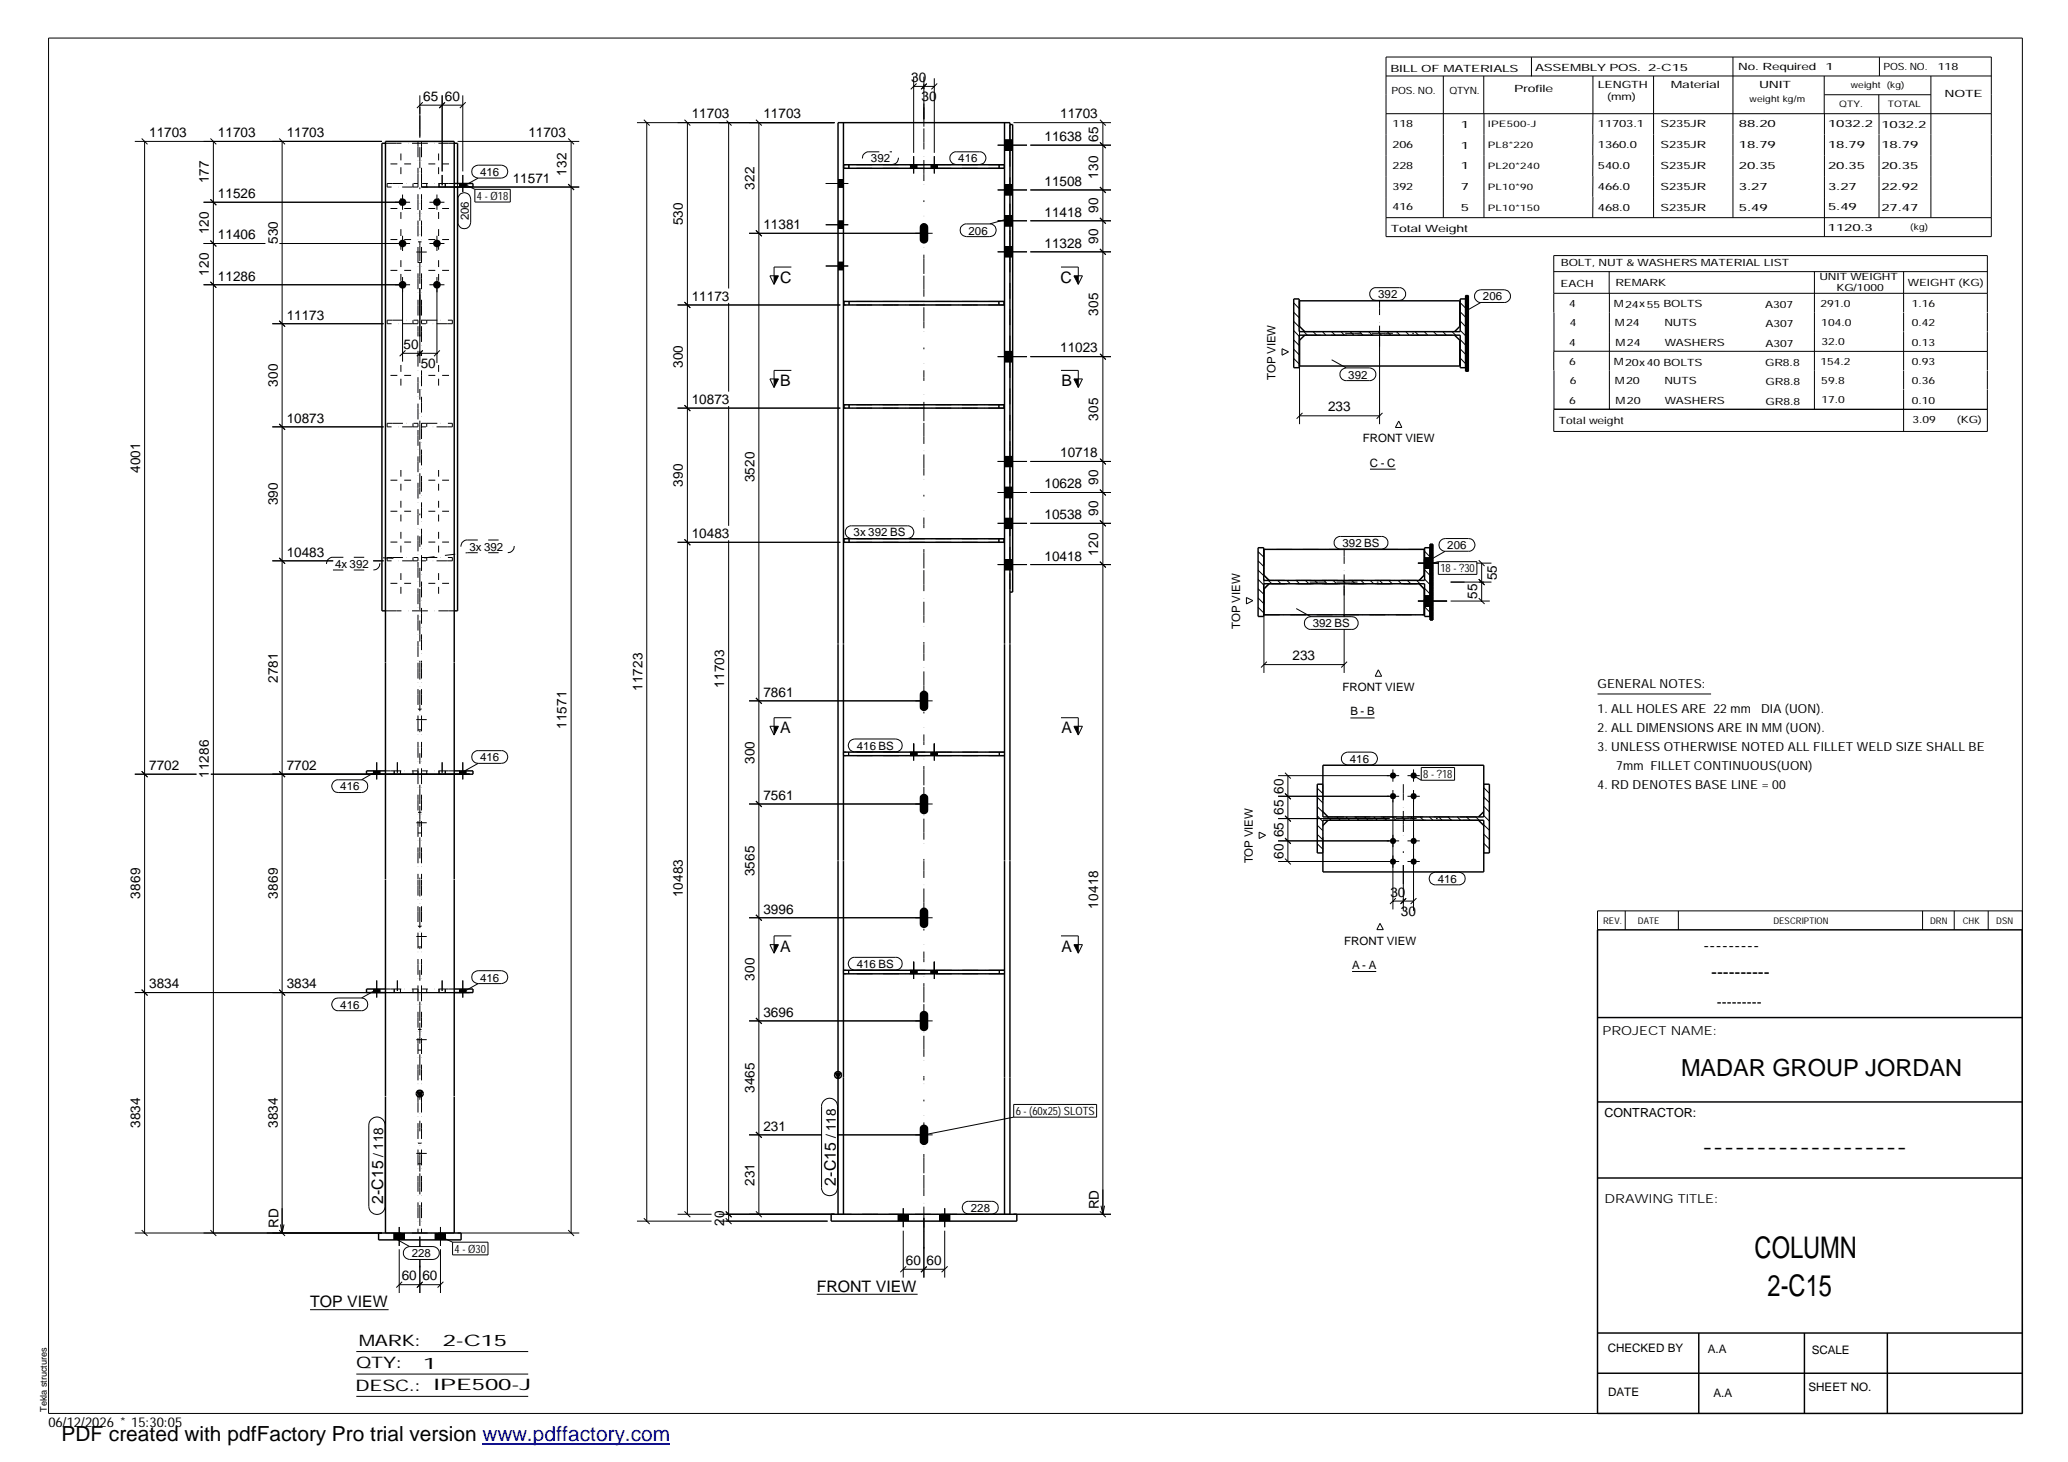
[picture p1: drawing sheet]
<svg xmlns="http://www.w3.org/2000/svg" width="420mm" height="297mm" viewBox="0 0 420 297" stroke-linecap="round" stroke-linejoin="round" font-family="sans-serif">
<defs><g id="words">
<g font-size="6.1">
<text x="356.5" y="255.5">COLUMN</text>
<text x="359.1" y="263.3">2-C15</text>
</g>
<text font-size="4.8" x="341.5" y="218.6">MADAR GROUP JORDAN</text>
<text font-size="4.2" x="12.5" y="292.7">PDF created with pdfFactory Pro trial version www.pdffactory.com</text>
<g font-size="3.6">
<text x="346.1" y="193.2">---------</text>
<text x="347.7" y="198.6">----------</text>
<text x="345.8" y="234.2">-------------------</text>
</g>
<g font-size="3.2">
<text x="158.5" y="57.4">C</text>
<text x="215.5" y="57.4">C</text>
<text x="158.5" y="78.4">B</text>
<text x="215.6" y="78.4">B</text>
<text x="158.5" y="149">A</text>
<text x="215.6" y="149">A</text>
<text x="158.5" y="193.3">A</text>
<text x="215.6" y="193.3">A</text>
<text x="77.9" y="244.7" transform="rotate(-90 77.9 244.7)">2-C15</text>
<text x="169.8" y="240.9" transform="rotate(-90 169.8 240.9)">2-C15</text>
<text x="165.9" y="262.5">FRONT VIEW</text>
<text x="63" y="265.5">TOP VIEW</text>
<text x="72.9" y="273.5">MARK:</text>
<text x="90" y="273.5">2-C15</text>
<text x="72.4" y="278">QTY:</text>
<text x="86" y="278.1">1</text>
<text x="72.2" y="282.6">DESC.:</text>
<text x="88.1" y="282.4">IPE500-J</text>
</g>
<text font-size="3" x="348.8" y="204.5">---------</text>
<g font-size="2.8">
<text x="185.1" y="16.6">30</text>
<text x="86" y="20.4">65</text>
<text x="90.4" y="20.4">60</text>
<text x="187.2" y="20.6">30</text>
<text x="30.3" y="27.9">11703</text>
<text x="44.3" y="27.9">11703</text>
<text x="58.3" y="27.9">11703</text>
<text x="107.4" y="27.9">11703</text>
<text x="140.5" y="24.1">11703</text>
<text x="155.1" y="24.1">11703</text>
<text x="212.2" y="28.6">11638</text>
<text x="215.4" y="24.1">11703</text>
<text x="223.1" y="28.8" transform="rotate(-90 223.1 28.8)">65</text>
<text x="115.1" y="35.7" transform="rotate(-90 115.1 35.7)">132</text>
<text x="42.5" y="37.2" transform="rotate(-90 42.5 37.2)">177</text>
<text x="44.3" y="40.2">11526</text>
<text x="104.2" y="37.2">11571</text>
<text x="153.3" y="38.5" transform="rotate(-90 153.3 38.5)">322</text>
<text x="212.2" y="37.7">11508</text>
<text x="223.1" y="36.4" transform="rotate(-90 223.1 36.4)">130</text>
<text x="42.5" y="47.6" transform="rotate(-90 42.5 47.6)">120</text>
<text x="138.7" y="45.8" transform="rotate(-90 138.7 45.8)">530</text>
<text x="155.1" y="46.6">11381</text>
<text x="212.2" y="44">11418</text>
<text x="223.1" y="43.3" transform="rotate(-90 223.1 43.3)">90</text>
<text x="44.3" y="48.6">11406</text>
<text x="56.4" y="49.6" transform="rotate(-90 56.4 49.6)">530</text>
<text x="212.2" y="50.3">11328</text>
<text x="223.1" y="49.6" transform="rotate(-90 223.1 49.6)">90</text>
<text x="42.5" y="56" transform="rotate(-90 42.5 56)">120</text>
<text x="44.3" y="57">11286</text>
<text x="58.3" y="64.9">11173</text>
<text x="140.5" y="61.1">11173</text>
<text x="223.1" y="64.1" transform="rotate(-90 223.1 64.1)">305</text>
<text x="82" y="70.9">50</text>
<text x="215.4" y="71.6">11023</text>
<text x="85.5" y="74.8">50</text>
<text x="138.7" y="74.8" transform="rotate(-90 138.7 74.8)">300</text>
<text x="56.4" y="78.6" transform="rotate(-90 56.4 78.6)">300</text>
<text x="140.5" y="82.1">10873</text>
<text x="269.8" y="83.6">233</text>
<text x="58.3" y="85.9">10873</text>
<text x="223.1" y="85.5" transform="rotate(-90 223.1 85.5)">305</text>
<text x="215.4" y="92.9">10718</text>
<text x="28.5" y="96.1" transform="rotate(-90 28.5 96.1)">4001</text>
<text x="138.7" y="98.9" transform="rotate(-90 138.7 98.9)">390</text>
<text x="153.3" y="98" transform="rotate(-90 153.3 98)">3520</text>
<text x="212.2" y="99.2">10628</text>
<text x="223.1" y="98.5" transform="rotate(-90 223.1 98.5)">90</text>
<text x="56.4" y="102.7" transform="rotate(-90 56.4 102.7)">390</text>
<text x="212.2" y="105.5">10538</text>
<text x="223.1" y="104.8" transform="rotate(-90 223.1 104.8)">90</text>
<text x="58.3" y="113.1">10483</text>
<text x="140.5" y="109.3">10483</text>
<text x="212.2" y="113.9">10418</text>
<text x="223.1" y="112.9" transform="rotate(-90 223.1 112.9)">120</text>
<text x="304.1" y="117.9" transform="rotate(-90 304.1 117.9)">55</text>
<text x="300.1" y="121.7" transform="rotate(-90 300.1 121.7)">55</text>
<text x="262.6" y="134.1">233</text>
<text x="56.4" y="138.8" transform="rotate(-90 56.4 138.8)">2781</text>
<text x="130.5" y="140.4" transform="rotate(-90 130.5 140.4)">11723</text>
<text x="147.1" y="139.7" transform="rotate(-90 147.1 139.7)">11703</text>
<text x="155.1" y="141.5">7861</text>
<text x="115.1" y="148.2" transform="rotate(-90 115.1 148.2)">11571</text>
<text x="153.3" y="155.2" transform="rotate(-90 153.3 155.2)">300</text>
<text x="30.3" y="156.5">7702</text>
<text x="42.5" y="158.1" transform="rotate(-90 42.5 158.1)">11286</text>
<text x="58.3" y="156.5">7702</text>
<text x="260.8" y="161.2" transform="rotate(-90 260.8 161.2)">60</text>
<text x="155.1" y="162.5">7561</text>
<text x="260.8" y="165.6" transform="rotate(-90 260.8 165.6)">65</text>
<text x="260.8" y="170.1" transform="rotate(-90 260.8 170.1)">65</text>
<text x="153.3" y="178" transform="rotate(-90 153.3 178)">3565</text>
<text x="260.8" y="174.5" transform="rotate(-90 260.8 174.5)">60</text>
<text x="28.5" y="182.6" transform="rotate(-90 28.5 182.6)">3869</text>
<text x="56.4" y="182.6" transform="rotate(-90 56.4 182.6)">3869</text>
<text x="138.7" y="182.3" transform="rotate(-90 138.7 182.3)">10483</text>
<text x="155.1" y="185.7">3996</text>
<text x="223.1" y="184.6" transform="rotate(-90 223.1 184.6)">10418</text>
<text x="282.5" y="182.1">30</text>
<text x="284.6" y="186.1">30</text>
<text x="30.3" y="200.8">3834</text>
<text x="58.3" y="200.8">3834</text>
<text x="153.3" y="199.3" transform="rotate(-90 153.3 199.3)">300</text>
<text x="155.1" y="206.6">3696</text>
<text x="153.3" y="222.1" transform="rotate(-90 153.3 222.1)">3465</text>
<text x="28.5" y="229.2" transform="rotate(-90 28.5 229.2)">3834</text>
<text x="56.4" y="229.2" transform="rotate(-90 56.4 229.2)">3834</text>
<text x="155.1" y="229.7">231</text>
<text x="169.8" y="231.3" transform="rotate(-90 169.8 231.3)">/ 118</text>
<text x="77.9" y="235.1" transform="rotate(-90 77.9 235.1)">/ 118</text>
<text x="153.3" y="241" transform="rotate(-90 153.3 241)">231</text>
<text x="223.3" y="245.7" transform="rotate(-90 223.3 245.7)">RD</text>
<text x="56.6" y="249.5" transform="rotate(-90 56.6 249.5)">RD</text>
<text x="147.1" y="249" transform="rotate(-90 147.1 249)">20</text>
<text x="184.1" y="256.9">60</text>
<text x="188.3" y="256.9">60</text>
<text x="81.6" y="260.1">60</text>
<text x="85.8" y="260.1">60</text>
<text x="9.8" y="290">06/12/2026 * 15:30:05</text>
</g>
<g font-size="2.5">
<text x="324.6" y="139.9">GENERAL NOTES:</text>
<text x="324.6" y="148.7">2. ALL DIMENSIONS ARE IN MM(UON).</text>
<text x="324.6" y="144.9">1. ALL HOLES ARE 22 mm</text>
<text x="357.8" y="144.9">DIA (UON).</text>
<text x="324.6" y="152.5">3. UNLESS OTHERWISE NOTED ALL FILLET WELD SIZE SHALL BE</text>
<text x="324.6" y="160.2">4. RD DENOTES BASE LINE = 00</text>
<text x="328.4" y="156.4">7mm FILLET CONTINUOUS(UON)</text>
<text x="325.6" y="210.3">PROJECT NAME:</text>
<text x="326" y="226.9">CONTRACTOR:</text>
<text x="326" y="244.4">DRAWING TITLE:</text>
</g>
<g font-size="2.4">
<text x="326.7" y="274.7">CHECKED BY</text>
<text x="347" y="275">A.A</text>
<text x="368.1" y="275.1">SCALE</text>
<text x="326.7" y="283.6">DATE</text>
<text x="348.1" y="283.9">A.A</text>
<text x="367.5" y="282.6">SHEET NO.</text>
</g>
<g font-size="2.3">
<text x="97.5" y="35.8">416</text>
<text x="177" y="33">392</text>
<text x="194.7" y="33">416</text>
<text x="96.9" y="40.6">4- Ø18</text>
<text x="95.2" y="44.8" transform="rotate(-90 95.2 44.8)">206</text>
<text x="196.8" y="47.7">206</text>
<text x="280" y="60.6">392</text>
<text x="301.3" y="61">206</text>
<text x="259.2" y="77.2" transform="rotate(-90 259.2 77.2)">TOP VIEW</text>
<text x="273.9" y="76.9">392</text>
<text x="276.9" y="89.9">FRONT VIEW</text>
<text x="278.3" y="94.8">C - C</text>
<text x="95.4" y="111.9">3x 392</text>
<text x="173.4" y="109">3x 392 BS</text>
<text x="272.8" y="111.2">392 BS</text>
<text x="294" y="111.6">206</text>
<text x="68.1" y="115.4">4x 392</text>
<text x="292.7" y="116.3">18- ?30</text>
<text x="252" y="127.7" transform="rotate(-90 252 127.7)">TOP VIEW</text>
<text x="266.7" y="127.5">392 BS</text>
<text x="272.8" y="140.4">FRONT VIEW</text>
<text x="274.4" y="145.4">B - B</text>
<text x="97.5" y="154.7">416</text>
<text x="174.1" y="152.3">416 BS</text>
<text x="274.2" y="155">416</text>
<text x="69.1" y="160.6">416</text>
<text x="289.2" y="158.1">8- ?18</text>
<text x="254.5" y="175.4" transform="rotate(-90 254.5 175.4)">TOP VIEW</text>
<text x="292.1" y="179.4">416</text>
<text x="273.1" y="192">FRONT VIEW</text>
<text x="174.1" y="196.7">416 BS</text>
<text x="274.7" y="196.8">A - A</text>
<text x="97.5" y="199.4">416</text>
<text x="69.1" y="204.9">416</text>
<text x="206.4" y="226.6">6- (60x25) SLOTS</text>
<text x="197.2" y="246.2">228</text>
<text x="83.7" y="255.5">228</text>
<text x="92.4" y="254.6">4- Ø30</text>
</g>
<g font-size="2">
<text x="282.5" y="14.6">BILL OF MATERIALS</text>
<text x="311.9" y="14.4">ASSEMBLY POS.</text>
<text x="324.6" y="17.9">LENGTH</text>
<text x="334.9" y="14.4">2-C15</text>
<text x="339.5" y="17.9">Material</text>
<text x="353.1" y="14.2">No. Required</text>
<text x="357.4" y="17.9">UNIT</text>
<text x="370.9" y="14.2">1</text>
<text x="382.7" y="14.2">POS. NO.</text>
<text x="393.7" y="14.3">118</text>
<text x="282.7" y="19.1">POS. NO.</text>
<text x="294.5" y="19">QTYN.</text>
<text x="307.6" y="18.7">Profile</text>
<text x="326.5" y="20.4">(mm)</text>
<text x="395.1" y="19.6">NOTE</text>
<text x="282.9" y="25.8">118</text>
<text x="296.8" y="26">1</text>
<text x="324.7" y="25.9">11703.1</text>
<text x="337.4" y="25.9">S235JR</text>
<text x="353.3" y="25.9">88.20</text>
<text x="371.4" y="25.9">1032.2</text>
<text x="382.3" y="25.9">1032.2</text>
<text x="282.9" y="30">206</text>
<text x="282.9" y="34.3">228</text>
<text x="296.8" y="30.2">1</text>
<text x="296.8" y="34.4">1</text>
<text x="324.7" y="30.1">1360.0</text>
<text x="324.7" y="34.4">540.0</text>
<text x="337.4" y="30.1">S235JR</text>
<text x="337.4" y="34.3">S235JR</text>
<text x="353.3" y="30.1">18.79</text>
<text x="353.3" y="34.4">20.35</text>
<text x="371.4" y="30.1">18.79</text>
<text x="371.4" y="34.3">20.35</text>
<text x="382.3" y="30.2">18.79</text>
<text x="382.3" y="34.4">20.35</text>
<text x="282.9" y="38.5">392</text>
<text x="296.8" y="38.6">7</text>
<text x="324.7" y="38.6">466.0</text>
<text x="337.4" y="38.6">S235JR</text>
<text x="353.3" y="38.6">3.27</text>
<text x="371.4" y="38.6">3.27</text>
<text x="382.3" y="38.6">22.92</text>
<text x="282.6" y="47.1">Total Weight</text>
<text x="282.9" y="42.7">416</text>
<text x="296.8" y="42.9">5</text>
<text x="324.7" y="42.8">468.0</text>
<text x="337.4" y="42.8">S235JR</text>
<text x="353.3" y="42.8">5.49</text>
<text x="371.4" y="46.9">1120.3</text>
<text x="371.4" y="42.7">5.49</text>
<text x="382.3" y="42.9">27.47</text>
<text x="317.1" y="58.2">EACH</text>
<text x="317.1" y="54.1">BOLT, NUT &amp; WASHERS MATERIAL LIST</text>
<text x="328.2" y="58.2">REMARK</text>
<text x="369.7" y="57">UNIT WEIGHT</text>
<text x="373.1" y="59.1">KG/1000</text>
<text x="387.6" y="58.1">WEIGHT (KG)</text>
<text x="318.8" y="62.3">4</text>
<text x="327.9" y="62.5">M24x55 BOLTS</text>
<text x="358.6" y="62.5">A307</text>
<text x="369.9" y="62.5">291.0</text>
<text x="388.4" y="62.3">1.16</text>
<text x="318.8" y="70.3">4</text>
<text x="318.9" y="66.2">4</text>
<text x="328.1" y="66.3">M24</text>
<text x="328.3" y="70.3">M24</text>
<text x="338.2" y="66.3">NUTS</text>
<text x="338.2" y="70.3">WASHERS</text>
<text x="358.7" y="66.5">A307</text>
<text x="358.7" y="70.4">A307</text>
<text x="370" y="66.2">104.0</text>
<text x="370.1" y="70.1">32.0</text>
<text x="388.4" y="66.3">0.42</text>
<text x="388.4" y="70.2">0.13</text>
<text x="318.8" y="74.1">6</text>
<text x="318.9" y="77.9">6</text>
<text x="327.9" y="74.2">M20x40BOLTS</text>
<text x="358.6" y="74.3">GR8.8</text>
<text x="369.9" y="74.2">154.2</text>
<text x="388.4" y="74.2">0.93</text>
<text x="318.8" y="82">6</text>
<text x="328.1" y="78">M20</text>
<text x="328.3" y="82">M20</text>
<text x="338.2" y="78">NUTS</text>
<text x="338.2" y="82">WASHERS</text>
<text x="358.7" y="78.3">GR8.8</text>
<text x="358.7" y="82.2">GR8.8</text>
<text x="370" y="78">59.8</text>
<text x="370.1" y="81.9">17.0</text>
<text x="388.4" y="78">0.36</text>
<text x="388.4" y="82">0.10</text>
<text x="316.7" y="86.2">Total weight</text>
<text x="388.6" y="86">3.09</text>
<text x="397.6" y="86">(KG)</text>
</g>
<g font-size="1.9">
<text x="325.7" y="187.8">REV.</text>
<text x="332.8" y="187.6">DATE</text>
<text x="360.3" y="187.7">DESCRIPTION</text>
<text x="392.1" y="187.6">DRN</text>
<text x="398.8" y="187.6">CHK</text>
<text x="405.6" y="187.7">DSN</text>
<text x="9.5" y="286.8" transform="rotate(-90 9.5 286.8)">Tekla structures</text>
</g>
<g font-size="1.8">
<text x="376" y="17.9">weight (kg)</text>
<text x="355.5" y="20.7">weightkg/m</text>
<text x="373.6" y="21.7">QTY.</text>
<text x="383.5" y="21.8">TOTAL</text>
<text x="302.3" y="25.9">IPE500-J</text>
<text x="302.3" y="30.1">PL8*220</text>
<text x="302.3" y="34.3">PL20*240</text>
<text x="302.3" y="38.6">PL10*90</text>
<text x="302.3" y="42.8">PL10*150</text>
<text x="388.1" y="46.7">(kg)</text>
</g>
</g></defs>
<g fill="none" stroke="#000" stroke-width=".2">
<path d="M9.9 7.7h401v279.5h-401zM85.3 19.4v8.6M89.8 19.4v15.4M94 19.4v15.4M185.6 15.6v15.5M185.6 17.6h4.2M186.2 17l-1.2 1.1M187.7 15.6v8.6M188.3 17l-1.2 1.1M188.3 17l-1.1 1.1M189.8 15.9v15.2M190.4 17l-1.2 1.1"/>
<path d="M281.6 11.6h123v36.5h-123zM281.6 15.4h123M293.2 15.4v28.8M301.5 15.4v7.7M311.1 11.6v3.9M323.6 15.4v16.2M336 15.4v28.8M352.1 11.6v32.6M370.6 15.4v7.7M370.7 19.2h21.6M381.7 19.2v3.9M381.8 11.6v3.8"/>
<path d="M392.3 15.4v28.8M27.4 28.7h50.2M28.8 28.1l1.2 1.2M29.4 28.7v221.8M42.8 28.1l1.1 1.2M43.3 28.7v221.8M56.7 28.1l1.2 1.2M57.3 28.7v221.8M79.3 33.3h1.4M81.4 31.2v1.4M81.4 34v1.4M81.8 39.5v3.1"/>
<path d="M82.1 33.3h1.4M85.3 21.4h8.7M85.6 38h32.1M85.9 20.8l-1.2 1.2M87 33.3h1.4M88.8 39.5v3.1M89.1 31.2v1.4M89.1 34v1.4M89.8 33.3h1.4M90.4 20.8l-1.2 1.2M93 28.7h24.7M93.4 37.3v.7"/>
<path d="M93.4 39.5a1.31 1.31 0 0 1 1.4-.2 1.31 1.31 0 0 1 .8 1.2v4.7a1.29 1.29 0 0 1-1.3 1.3 1.29 1.29 0 0 1-1.3-1.3v-5zM94 35.5v3.5M94 37.3l2.5 1.2M94.6 20.8l-1.2 1.2M94.7 37.3v.7M96.2 33.9l1-.3h4.7a1.31 1.31 0 0 1 1.3 1.3 1.31 1.31 0 0 1-1.3 1.3h-4.7a1.31 1.31 0 0 1-1.3-.8 1.31 1.31 0 0 1 .3-1.5zM96.5 38.5h7.2v2.5h-7.2zM97.2 36.2l-3 1.6M115.4 37.4l1.2 1.2M115.4 28.1l1.2 1.2M116 28.7v221.8M129.4 24.9h40.1"/>
<path d="M130.8 24.3l1.2 1.2M131.4 24.9v223.2M139.1 24.3l1.2 1.2M139.7 24.9v221.8M147.6 24.5l1 1M148 24.9v33.7M153.6 24.3l1.2 1.2M154.2 24.9v221.8M167.8 37.3h4.5M170.3 38h1.1M170.3 36.5h1.1M185 33.5v.7"/>
<path d="M185.6 31.7v3.5M186.3 33.5v.7M189.2 33.5v.7M189.8 31.7v3.5M190.5 33.5v.7M193.2 31.4l.8-.6h5a1.29 1.29 0 0 1 1.3 1.3 1.29 1.29 0 0 1-1.3 1.3h-4.7a1.31 1.31 0 0 1-1.1-2zM202.7 29.5h6M202.7 38.6h6M204.1 30.6h1.6M204.1 28.4h1.6M204.1 39.6h1.6M204.1 37.5h1.6"/>
<path d="M205.9 24.9h19.8M209.3 29.5h16.4M209.3 38.6h16.4M223.5 38l1.2 1.2M223.5 28.9l1.2 1.2-1.2-1.1M223.5 24.3l1.2 1.2M224.1 24.9v221.8M281.6 23.1h123M301.5 23.1v21.1M323.6 31.6v4.2M323.6 35.8v4.2M370.7 23.1v25"/>
<path d="M381.8 23.1v21.1M41.4 41.1h41.9M41.4 49.5h12.5M41.4 57.9h41.9M42.8 57.3l1.1 1.1M42.8 48.9l1.1 1.2M42.8 40.5l1.1 1.2M56.8 49.5h26.5M79.3 42.4h1.4M79.3 48.7h1.4M79.3 54.9h1.4M81.4 40.3v1.4"/>
<path d="M81.4 43.1v1.4M81.4 46.6v1.3M81.4 49.3v1.4M81.4 52.9v1.4M81.4 55.7v1.4M81.8 47.9v3.1M81.8 56.3v17.2M82.1 42.4h1.4M82.1 48.7h1.4M82.1 54.9h1.4M85.3 58.5v15.3M87 42.4h1.4"/>
<path d="M87 48.7h1.4M87 54.9h1.4M87.2 41.1h3.1M87.2 49.5h3.1M87.2 57.9h3.1M88.8 47.9v3.1M88.8 56.3v17.5M89.1 40.3v1.4M89.1 43.1v1.4M89.1 46.6v1.3M89.1 49.3v1.4M89.1 52.9v1.4"/>
<path d="M89.1 55.7v1.4M89.8 42.4h1.4M89.8 48.7h1.4M89.8 54.9h1.4M152.2 47.4h37.3M153.6 46.8l1.2 1.2M156.4 56h1.8l-.9 1.8zM160.8 54.3h-3.5v3.5M167.8 45.7h4.5M167.8 54h4.5M170.3 46.4h1.1M170.3 44.9h1.1"/>
<path d="M170.3 54.8h1.1M170.3 53.3h1.1M187.7 45.7v3.5M195.5 45.9l.6-.4h5a1.29 1.29 0 0 1 1.3 1.3 1.29 1.29 0 0 1-1.3 1.3h-4.7a1.28 1.28 0 0 1-1.2-.8 1.28 1.28 0 0 1 .3-1.4zM202.7 44.9h6M202.7 51.2h6M204.1 45.9h1.6M204.1 43.8h1.6M204.1 52.2h1.6M204.1 50.1h1.6M205.3 44.3l-4.2 1.2M209.3 44.9h16.4"/>
<path d="M209.3 51.2h16.4M215.6 54.3h3.5v3.5M218.2 56h1.7l-.8 1.8zM223.5 50.6l1.2 1.2M223.5 44.3l1.2 1.2M278.6 58.8l.7-.4h5a1.29 1.29 0 0 1 1.3 1.3 1.29 1.29 0 0 1-1.3 1.3h-4.7a1.32 1.32 0 0 1-1.2-.8 1.32 1.32 0 0 1 .2-1.4zM281.6 44.2h123M300.1 59.1l.8-.2h4.7a1.29 1.29 0 0 1 1.3 1.3 1.29 1.29 0 0 1-1.3 1.3h-4.7a1.29 1.29 0 0 1-1.3-1 1.29 1.29 0 0 1 .5-1.4zM315.7 59.6h88.1M315.7 55.2h88.1M323.6 40v4.2M326.9 55.1v4.5"/>
<path d="M327 59.6v23.6M368.6 55.2v28M386.8 55.2v8.2M55.3 65.8h22.6M56.7 65.2l1.2 1.2M79.3 76.3h1.4M81.4 74.2v1.4M81.4 76.9v1.4M81.8 71.8h7M82.1 76.3h1.4M82.4 71.2l-1.2 1.2M85.9 71.2l-1.2 1.2"/>
<path d="M87 76.3h1.4M89.1 74.2v1.4M89.1 76.9v1.4M89.4 71.2l-1.2 1.2M89.8 76.3h1.4M137.7 62h33M139.1 61.4l1.2 1.2M148 61.5v18.1M156.4 77h1.8l-.9 1.7zM160.8 75.3h-3.5v3.4M202.7 72.5h6M204.1 73.5h1.6"/>
<path d="M204.1 71.4h1.6M209.3 72.5h16.4M215.6 75.3h3.5v3.4M218.2 77h1.7l-.8 1.7zM223.5 71.9l1.2 1.2M260.5 70.9l1.3 .6-1.3 .7zM262.8 61.5l1.1 1.2M262.8 63.4l1.1 1.1M262.8 65.3l1.1 1.1M262.8 67.2l1.1 1.1M262.8 69.1l1.1 1.1M262.8 70.9l1.1 1.2"/>
<path d="M262.8 72.8l1.1 1.1M264 67v19.2M264.9 67.4l.7 .7M266.8 67.4l.7 .7M268.7 67.4l.7 .7M270.6 67.4l.7 .7M270.6 73.1l2.9 1.6M272.5 67.4l.6 .7M272.6 75.1l.9-.4h4.8a1.29 1.29 0 0 1 1.2 1.3 1.29 1.29 0 0 1-1.2 1.3h-4.8a1.28 1.28 0 0 1-1.2-.8 1.28 1.28 0 0 1 .3-1.4zM274.3 67.4l.7 .7M276.2 67.4l.7 .7M278.1 67.4l.7 .7"/>
<path d="M280 67.4l.7 .7M280.3 68.4v17.8M281.9 67.4l.6 .7M283.7 67.4l.7 .7M285.6 67.4l.7 .7M287.5 67.4l.7 .7M289.4 67.4l.7 .7M291.3 67.4l.7 .7M293.2 67.4l.6 .7M295 67.4l.7 .7M296.7 61.5l1.1 1.1 .5-.6M296.7 63.4l1.1 1.1"/>
<path d="M296.7 65.2l1.1 1.2 .5-.6M296.7 67.1l1.1 1.1M296.7 69l1.1 1.1 .5-.5M296.7 70.9l1.1 1.1 .5-.6M296.7 72.8l1.1 1.1 .5-.6M297.8 60.8l.5-.5-.5 .6M297.8 62.9l.5-.6-.5 .6M297.8 64.9l.5-.6-.5 .7M297.8 66.9l.5-.5-.5 .6M297.8 68.9l.5-.5-.5 .6M297.8 71l.5-.6-.5 .7M297.8 73.8l.5-.6-.5 .6"/>
<path d="M297.9 60.1h-.1M297.9 60.1l-.1 .1M298 60.1l-.2 .2M298.1 60.1l-.3 .3M298.2 60.1l-.4 .3M298.2 75.4l.1-.1v.1M298.2 60.1l-.4 .4 .5-.4M298.3 60.1l-.5 .5M298.3 60.2l-.5 .5M298.3 60.4l-.5 .5M298.3 60.5l-.5 .5M298.3 60.6l-.5 .5"/>
<path d="M298.3 60.6l-.5 .6M298.3 60.7l-.5 .5M298.3 60.8l-.5 .5M298.3 60.9l-.5 .5M298.3 60.9l-.5 .6M298.3 61l-.5 .6M298.3 61.1l-.5 .5M298.3 61.2l-.5 .5M298.3 61.2l-.5 .6M298.3 61.3l-.5 .6M298.3 61.4l-.5 .5M298.3 61.5l-.5 .5"/>
<path d="M298.3 61.5l-.5 .6M298.3 61.6l-.5 .6M298.3 61.7l-.5 .6M298.3 61.8l-.5 .5M298.3 61.8l-.5 .6M298.3 61.9l-.5 .6M298.3 62l-.5 .6M298.3 62.1l-.5 .6M298.3 62.2l-.5 .6M298.3 62.4l-.5 .6M298.3 62.5l-.5 .6M298.3 62.6l-.5 .5"/>
<path d="M298.3 62.7l-.5 .5M298.3 62.7l-.5 .6 .5-.5M298.3 62.9l-.5 .5M298.3 63l-.5 .5M298.3 63l-.5 .6M298.3 63.1l-.5 .6M298.3 63.2l-.5 .5M298.3 63.3l-.5 .5M298.3 63.4l-.5 .5M298.3 63.4l-.5 .6M298.3 63.5l-.5 .5M298.3 63.6l-.5 .5"/>
<path d="M298.3 63.7l-.5 .5M298.3 63.7l-.5 .6M298.3 63.8l-.5 .5M298.3 63.9l-.5 .5M298.3 64l-.5 .5M298.3 64l-.5 .6M298.3 64.1l-.5 .6M298.3 64.2l-.5 .5M298.3 64.2l-.5 .6M298.3 64.5l-.5 .5M298.3 64.5l-.5 .6M298.3 64.6l-.5 .6"/>
<path d="M298.3 64.7l-.5 .6M298.3 64.8l-.5 .5 .5-.5M298.3 64.9l-.5 .6M298.3 65l-.5 .6M298.3 65.1l-.5 .5M298.3 65.1l-.5 .6M298.3 65.2l-.5 .6M298.3 65.3l-.5 .6M298.3 65.4l-.5 .5M298.3 65.4l-.5 .6M298.3 65.5l-.5 .6M298.3 65.6l-.5 .6"/>
<path d="M298.3 65.7l-.5 .5M298.3 65.7l-.5 .6M298.3 65.9l-.5 .5M298.3 66l-.5 .5M298.3 66.1l-.5 .5M298.3 66.1l-.5 .6M298.3 66.2l-.5 .5M298.3 66.3l-.5 .5M298.3 66.5l-.5 .5M298.3 66.6l-.5 .5M298.3 66.7l-.5 .5M298.3 66.7l-.5 .6"/>
<path d="M298.3 66.8l-.5 .6 .5-.5M298.3 67l-.5 .5M298.3 67l-.5 .6M298.3 67.1l-.5 .6M298.3 67.2l-.5 .5M298.3 67.3l-.5 .5M298.3 67.3l-.5 .6M298.3 67.4l-.5 .6M298.3 67.5l-.5 .6M298.3 67.6l-.5 .6M298.3 67.7l-.5 .6M298.3 67.8l-.5 .6"/>
<path d="M298.3 67.9l-.5 .6M298.3 68l-.5 .6M298.3 68.1l-.5 .6M298.3 68.2l-.5 .6M298.3 68.3l-.5 .6M298.3 68.5l-.5 .6M298.3 68.6l-.5 .6M298.3 68.7l-.5 .5M298.3 68.8l-.5 .5M298.3 68.8l-.5 .6 .5-.5M298.3 69l-.5 .5M298.3 69.1l-.5 .5"/>
<path d="M298.3 69.1l-.5 .6M298.3 69.2l-.5 .6M298.3 69.3l-.5 .5M298.3 69.4l-.5 .5M298.3 69.5l-.5 .5M298.3 69.5l-.5 .6M298.3 69.7l-.5 .5M298.3 69.8l-.5 .5M298.3 69.8l-.5 .6M298.3 69.9l-.5 .5M298.3 70l-.5 .5M298.3 70l-.5 .6"/>
<path d="M298.3 70.1l-.5 .6M298.3 70.2l-.5 .6M298.3 70.3l-.5 .5M298.3 70.3l-.5 .6M298.3 70.6l-.5 .5M298.3 70.6l-.5 .6M298.3 70.7l-.5 .6M298.3 70.8l-.5 .6M298.3 70.9l-.5 .5 .5-.5M298.3 71l-.5 .6M298.3 71.1l-.5 .6M298.3 71.2l-.5 .6"/>
<path d="M298.3 71.3l-.5 .6M298.3 71.5l-.5 .5M298.3 71.5l-.5 .6M298.3 71.6l-.5 .6M298.3 71.7l-.5 .5M298.3 71.8l-.5 .5M298.3 71.9l-.5 .5M298.3 71.9l-.5 .6M298.3 72l-.5 .5M298.3 72.1l-.5 .5M298.3 72.2l-.5 .5M298.3 72.2l-.5 .6"/>
<path d="M298.3 72.3l-.5 .5M298.3 72.4l-.5 .5M298.3 72.5l-.5 .5M298.3 72.5l-.5 .6M298.3 72.7l-.5 .5M298.3 72.8l-.5 .5M298.3 72.8l-.5 .6M298.3 72.9l-.5 .6 .5-.5M298.3 73.1l-.5 .5M298.3 73.1l-.5 .6M298.3 73.4l-.5 .6M298.3 73.5l-.5 .6"/>
<path d="M298.3 73.6l-.5 .6M298.3 73.7l-.5 .6M298.3 73.8l-.5 .6M298.3 73.9l-.5 .6M298.3 74l-.5 .6M298.3 74.1l-.5 .6M298.3 74.2l-.5 .5M298.3 74.2l-.5 .6M298.3 74.3l-.5 .6M298.3 74.4l-.5 .6M298.3 74.5l-.5 .5M298.3 74.6l-.5 .5"/>
<path d="M298.3 74.6l-.5 .6M298.3 74.7l-.5 .6M298.3 74.8l-.5 .5M298.3 74.9l-.5 .5M298.3 74.9l-.4 .5M298.3 75l-.4 .4M298.3 75.1l-.3 .3M298.3 75.2l-.2 .2M300.9 61.5l-3 1.6M315.7 71.4v3.9M315.7 71.4h88.1M315.7 63.5v7.9"/>
<path d="M315.7 75.3v7.8M386.8 63.5v3.9M386.8 67.5v7.7M386.8 75.3v3.8M386.8 79.2v8.5M403.8 63.4v-11.5h-88.1v11.6M403.8 63.5v3.9M403.8 67.5v7.7M403.8 75.3v3.8M403.8 79.2v8.5h-88.1v-4.5h88.1M55.3 86.7h22.6M56.7 86.1l1.2 1.2"/>
<path d="M79.3 97.6h1.4M81.4 95.5v1.3M81.4 98.3v1.4M82.1 97.6h1.4M87 97.6h1.4M89.1 95.5v1.3M89.1 98.3v1.4M89.8 97.6h1.4M137.7 82.9h33M139.1 82.3l1.2 1.2M148 82.5v24.3M202.7 93.8h6"/>
<path d="M204.1 94.8h1.6M204.1 92.7h1.6M204.1 99h1.6M209.3 93.8h16.4M223.5 99.5l1.2 1.2M223.5 93.2l1.2 1.1-1.1-1M264 84.5h16.3M264.6 83.9l-1.2 1.2M278.3 95.3h5.2M280.9 83.9l-1.2 1.2M284.2 85.5l.6 1.4h-1.3zM55.3 113.9h12.4"/>
<path d="M56.7 113.4l1.2 1.1M75.8 113.9h2.1M79.3 103.9h1.4M79.3 110.1h1.4M79.3 118.5h1.4M81.4 101.8v1.4M81.4 104.5v1.4M81.4 108.1v1.4M81.4 110.9v1.4M81.4 116.4v1.4M81.4 119.2v1.4M82.1 103.9h1.4"/>
<path d="M82.1 110.1h1.4M82.1 118.5h1.4M87 103.9h1.4M87 110.1h1.4M87 118.5h1.4M89.1 101.8v1.4M89.1 104.5v1.4M89.1 108.1v1.4M89.1 110.9v1.4M89.1 116.4v1.4M89.1 119.2v1.4M89.8 103.9h1.4"/>
<path d="M89.8 110.1h1.4M89.8 118.5h1.4M137.7 110.2h33M139.1 109.6l1.2 1.2M148 109.8v138.3M172.1 107.2l.7-.4h11.6a1.29 1.29 0 0 1 1.3 1.3 1.29 1.29 0 0 1-1.3 1.3h-11.4a1.34 1.34 0 0 1-1.2-.8 1.34 1.34 0 0 1 .3-1.4zM202.7 100.1h6M202.7 106.3h6M202.7 114.7h6M204.1 101.1h1.6M204.1 107.4h1.6M204.1 105.3h1.6"/>
<path d="M204.1 115.8h1.6M204.1 113.7h1.6M209.3 100.1h16.4M209.3 106.3h16.4M209.3 114.7h16.4M223.5 114.1l1.2 1.2M223.5 105.7l1.2 1.2M255.6 112.1l1.2 1.1M255.6 113.9l1.2 1.2M255.6 115.9l1.2 1.1M255.6 117.7l1.2 1.2M255.6 119.6l1.2 1.1"/>
<path d="M256.8 117.6v19.1M257.7 117.9l.7 .7M259.6 117.9l.7 .7M261.5 117.9l.7 .7M263.4 117.9l.6 .7M265.2 117.9l.7 .7M267.1 117.9l.7 .7M269 117.9l.7 .7M270.8 117.9l.8 .7M271.4 109.3l.7-.3h8.6a1.29 1.29 0 0 1 1.3 1.3 1.29 1.29 0 0 1-1.3 1.3h-8.4a1.31 1.31 0 0 1-1.2-.9 1.31 1.31 0 0 1 .3-1.4zM272.8 117.9l.6 .7M273.1 119v6.4"/>
<path d="M274.6 117.9l.7 .7M276.5 117.9l.7 .7M278.4 117.9l.7 .7M280.3 117.9l.7 .7M282.2 117.9l.7 .7M284.1 117.9l.6 .7M285.9 117.9l.7 .7M287.8 117.9l.7 .7M288.1 114.4h4.2M289.4 112l1.1 1.1 .6-.5M289.4 113.9l1.1 1.1M289.4 115.8l1.1 1.1 .6-.5"/>
<path d="M289.4 117.7l1.1 1.1 .6-.6M289.4 119.5l1.1 1.2 .6-.6M289.4 113.4h1.7l-.6 .5M289.4 115.5h1.7l-.6 .5M290.5 110.9l.4-.3-.4 .4M290.5 112.9l.6-.5-.6 .6M290.5 115l.6-.6-.6 .6M290.5 117l.6-.6-.6 .7M290.5 117.8l.6-.6-.6 .6M290.5 119.8l.6-.6-.6 .7M290.6 110.6l-.1 .1M290.7 110.6l-.2 .1"/>
<path d="M290.8 110.6l-.3 .2M291 110.6l-.5 .4M291.1 110.6l-.6 .5M291.1 110.6l-.6 .6M291.1 110.7l-.6 .6M291.1 110.8l-.6 .6 .6-.5M291.1 110.9l-.6 .6M291.1 111l-.6 .6M291.1 111.1l-.6 .6M291.1 111.2l-.6 .5M291.1 111.2l-.6 .6M291.1 111.3l-.6 .6"/>
<path d="M291.1 111.4l-.6 .6M291.1 111.5l-.6 .6M291.1 111.6l-.6 .6M291.1 111.7l-.6 .6M291.1 111.8l-.6 .6M291.1 111.9l-.6 .6M291.1 112l-.6 .6M291.1 112.1l-.6 .5M291.1 112.1l-.6 .6M291.1 112.2l-.6 .6M291.1 112.3l-.6 .5M291.1 112.5l-.6 .6"/>
<path d="M291.1 112.7l-.6 .5M291.1 112.8l-.6 .5M291.1 112.8l-.6 .6 .6-.5M291.1 113l-.6 .5M291.1 113.1l-.6 .5M291.1 113.1l-.6 .6M291.1 113.2l-.6 .5M291.1 113.3l-.6 .5M291.1 113.4l-.6 .6M291.1 113.5l-.6 .6M291.1 113.6l-.6 .5M291.1 113.7l-.6 .5"/>
<path d="M291.1 113.7l-.6 .6M291.1 113.8l-.6 .6M291.1 113.9l-.6 .5M291.1 113.9l-.6 .6M291.1 114l-.6 .6M291.1 114.1l-.6 .6M291.1 114.2l-.6 .6M291.1 114.3l-.6 .6M291.1 114.5l-.6 .6M291.1 114.6l-.6 .6M291.1 114.7l-.6 .6M291.1 114.8l-.6 .5"/>
<path d="M291.1 114.8l-.6 .6 .6-.5M291.1 115l-.6 .6M291.1 115.1l-.6 .5M291.1 115.1l-.6 .6M291.1 115.2l-.6 .6M291.1 115.3l-.6 .6M291.1 115.4l-.6 .5M291.1 115.5l-.6 .6M291.1 115.6l-.6 .5M291.1 115.7l-.6 .5M291.1 115.8l-.6 .5M291.1 115.8l-.6 .6"/>
<path d="M291.1 115.9l-.6 .5M291.1 116l-.6 .5M291.1 116.1l-.6 .5M291.1 116.1l-.6 .6M291.1 116.2l-.6 .6M291.1 116.3l-.6 .5M291.1 116.6l-.6 .5M291.1 116.7l-.6 .5M291.1 116.7l-.6 .6M291.1 116.8l-.6 .6M291.1 116.9l-.6 .6 .6-.5M291.1 117l-.6 .6"/>
<path d="M291.1 117.1l-.6 .6M291.1 117.3l-.6 .6M291.1 117.4l-.6 .6M291.1 117.5l-.6 .6M291.1 117.6l-.6 .6M291.1 117.7l-.6 .6M291.1 117.8l-.6 .5M291.1 117.9l-.6 .5M291.1 117.9l-.6 .6M291.1 118l-.6 .6M291.1 118.1l-.6 .5M291.1 118.2l-.6 .6"/>
<path d="M291.1 118.3l-.6 .6M291.1 118.4l-.6 .5M291.1 118.5l-.6 .5M291.1 118.6l-.6 .6M291.1 118.7l-.6 .5M291.1 118.8l-.6 .5M291.1 118.9l-.6 .5M291.1 118.9l-.6 .6 .6-.5M291.1 119.1l-.6 .5M291.1 119.2l-.6 .5M291.1 119.4l-.6 .5M291.1 119.5l-.6 .5"/>
<path d="M291.1 119.5l-.6 .6M291.1 119.6l-.6 .6M291.1 119.7l-.6 .5M291.1 119.7l-.6 .6M291.1 119.8l-.6 .6M291.1 119.9l-.6 .6M291.1 120l-.6 .6M292.2 114.1h7.9v2.6h-7.9zM292.2 114.1l-1.2 .3M292.7 109.8l.5-.3 .4-.1h4.8a1.29 1.29 0 0 1 1.3 1.3 1.29 1.29 0 0 1-1.3 1.3h-4.8a1.28 1.28 0 0 1-1.2-.8 1.28 1.28 0 0 1 .3-1.4zM293.6 112l-2.9 1.7M294.7 118.3h8.3"/>
<path d="M300 114.4h3M300.4 117.7l1.2 1.2M300.4 113.8l1.2 1.2M301 114.4v7.7M253.2 121.4l1.4 .6-1.4 .7zM255.6 121.5l1.2 1.1M255.6 123.4l1.2 1.1M256.8 135h16.3M257.4 134.4l-1.2 1.2M263.4 123.6l2.9 1.7M265.4 125.7l.4-.3 .5-.1h8.4a1.29 1.29 0 0 1 1.2 1.3 1.29 1.29 0 0 1-1.2 1.3h-8.4a1.28 1.28 0 0 1-1.2-.8 1.28 1.28 0 0 1 .3-1.4zM273.1 127.8v8.9"/>
<path d="M273.7 134.4l-1.2 1.2M280 136.1l.7 1.3h-1.3zM288.1 122.1h5.9M289.4 121.4l1.1 1.1 .6-.5M289.4 123.3l1.1 1.1M289.4 123.2h1.7M290.5 121.8l.6-.5-.6 .6M290.5 123.9l.6-.6-.6 .6M290.5 125.9l.6-.6-.6 .7M291.1 125.9v.1M291.1 120.2l-.6 .6M291.1 120.3l-.6 .5"/>
<path d="M291.1 120.3l-.6 .6M291.1 120.4l-.6 .6M291.1 120.5l-.6 .6M291.1 120.6l-.6 .5M291.1 120.6l-.6 .6M291.1 120.7l-.6 .6M291.1 120.8l-.6 .6M291.1 120.9l-.6 .5M291.1 120.9l-.6 .6 .6-.5-1.7 .1M291.1 121.1l-.6 .6M291.1 121.2l-.6 .5M291.1 121.4l-.6 .5"/>
<path d="M291.1 121.5l-.6 .5M291.1 121.6l-.6 .5M291.1 121.6l-.6 .6M291.1 121.7l-.6 .5M291.1 121.8l-.6 .5M291.1 121.9l-.6 .5M291.1 121.9l-.6 .6M291.1 122.1l-.6 .5M291.1 122.2l-.6 .5M291.1 122.2l-.6 .6M291.1 122.3l-.6 .6M291.1 122.4l-.6 .5"/>
<path d="M291.1 122.5l-.6 .5M291.1 122.5l-.6 .6M291.1 122.6l-.6 .6M291.1 122.7l-.6 .6M291.1 122.8l-.6 .5M291.1 122.8l-.6 .6M291.1 122.9l-.6 .6M291.1 123l-.6 .6 .6-.6M291.1 123.1l-.6 .6M291.1 123.2l-.6 .6M291.1 123.4l-.6 .6M291.1 123.5l-.6 .6"/>
<path d="M291.1 123.6l-.6 .5M291.1 123.6l-.6 .6M291.1 123.7l-.6 .6M291.1 123.8l-.6 .6M291.1 123.9l-.6 .5M291.1 124l-.6 .5M291.1 124l-.6 .6M291.1 124.1l-.6 .6M291.1 124.2l-.6 .5M291.1 124.3l-.6 .5M291.1 124.3l-.6 .6M291.1 124.4l-.6 .6"/>
<path d="M291.1 124.5l-.6 .5M291.1 124.6l-.6 .5M291.1 124.7l-.6 .5M291.1 124.7l-.6 .6M291.1 124.8l-.6 .5M291.1 124.9l-.6 .5M291.1 125l-.6 .5M291.1 125l-.6 .6 .6-.5M291.1 125.2l-.6 .5M291.1 125.3l-.6 .5M291.1 125.5l-.5 .5M291.1 125.5l-.4 .5"/>
<path d="M291.1 125.6l-.3 .4M291.1 125.7l-.3 .3M291.1 125.8l-.2 .2M291.1 125.8l-.1 .2M294.7 122.1h8M300.4 121.5l1.2 1.2M27.4 157.3h12.5M28.8 156.7l1.2 1.2M42.8 157.3h52.6M56.7 156.7l1.2 1.2M67.8 158.8l.7-.4h4.9a1.29 1.29 0 0 1 1.3 1.3 1.29 1.29 0 0 1-1.3 1.3h-4.7a1.31 1.31 0 0 1-1.2-.8 1.31 1.31 0 0 1 .3-1.4zM75.9 156.6v.7"/>
<path d="M76.4 156.7l-3 1.7M76.5 154.9v3.5M77.2 156.6v.7M93.4 156.6v.7M94 154.9v3.5M94.7 156.6v.7M96.1 153.1l.8-.6h5a1.29 1.29 0 0 1 1.3 1.3 1.29 1.29 0 0 1-1.3 1.3h-4.7a1.31 1.31 0 0 1-1.1-2zM97.2 155.1l-3 1.6M152.2 142.4h37.3M153.6 141.8l1.2 1.2M156.4 147.6h1.8l-.9 1.7zM160.8 145.8h-3.5v3.5"/>
<path d="M172.7 150.5l1-.4h8.3a1.29 1.29 0 0 1 1.3 1.3 1.29 1.29 0 0 1-1.3 1.3h-8.3a1.3 1.3 0 0 1-1.2-.8 1.3 1.3 0 0 1 .2-1.4zM185 152.8v.7M185.6 151.1v3.4M186.3 152.8v.7M187.7 140.7v3.4M189.2 152.8v.7M189.8 151.1v3.4M190.5 152.8v.7M215.6 145.8h3.5v3.5M218.2 147.6h1.7l-.8 1.7zM259.7 157.6h24.6M261.1 157l1.2 1.2"/>
<path d="M261.7 157.6v17.4M272.9 153.2l.9-.4h4.8a1.31 1.31 0 0 1 1.3 1.3 1.31 1.31 0 0 1-1.3 1.3h-4.8a1.31 1.31 0 0 1-1.2-.8 1.31 1.31 0 0 1 .3-1.4zM274.4 145.9h4.9M283 156.3v2.5M286 157.6h2.5M287.2 156.3v2.5M287.2 157.6l1.6 .9M288.8 155.9h6.7v2.6h-6.7zM324.6 141h23M152.2 163.4h37.3M153.6 162.8l1.2 1.1M187.7 161.6v3.5"/>
<path d="M255.8 169.1l1.3 .6-1.3 .7zM259.7 170.8h24.6M259.7 175h24.6M259.7 161.8h24.6M259.7 166.3h22.6M261.1 174.4l1.2 1.2M261.1 170.3l1.2 1.1-1.2-1.1M261.1 165.7l1.2 1.2-1.2-1.1M261.1 161.2l1.2 1.2M267.6 160.1l1.2 1.1M267.6 162l1.2 1.1M267.6 163.9l1.2 1.1"/>
<path d="M267.6 165.8l1.2 1.1M267.6 167.7l1.2 1.1M267.6 169.5l1.2 1.1M267.6 171.4l1.2 1.1M269.7 166l.7 .7M271.6 166l.7 .7M273.5 166l.7 .7M275.4 166l.7 .7M277.2 166l.8 .7M279.1 166l.7 .7M281 166l.7 .7M282.9 166l.7 .7"/>
<path d="M283 160.5v24.3M284.8 166l.7 .7M285.1 175.8v9.3M286 170.8h2.5M286 175h2.5M286 161.8h2.5M286.7 166l.7 .7M287.2 160.5v24.6M288.5 166l.7 .7M290.4 166l.7 .7M290.7 177.6l1-.4h4.7a1.29 1.29 0 0 1 1.3 1.3 1.29 1.29 0 0 1-1.3 1.3h-4.7a1.3 1.3 0 0 1-1.2-.8 1.3 1.3 0 0 1 .2-1.4zM292.3 166l.7 .7"/>
<path d="M294.2 166l.7 .7M296.1 166l.7 .7M297.9 166l.8 .7M299.8 166l.7 .7M301.5 160l1.1 1.2M301.5 162l1.1 1.1M301.5 163.8l1.1 1.2M301.5 165.7l1.1 1.1M301.5 167.6l1.1 1.1M301.5 169.5l1.1 1.1M301.5 171.4l1.1 1.1M76.5 199.2v3.5"/>
<path d="M94 199.2v3.5M96.2 197.6l1-.4h4.7a1.31 1.31 0 0 1 1.3 1.3 1.31 1.31 0 0 1-1.3 1.3h-4.7a1.31 1.31 0 0 1-1.3-.8 1.31 1.31 0 0 1 .3-1.4zM97.2 199.8l-3 1.7M152.2 186.5h37.3M153.6 185.9l1.2 1.2M156.4 191.9h1.8l-.9 1.8zM160.8 190.1h-3.5v3.6M172.7 194.9l.7-.4h8.6a1.29 1.29 0 0 1 1.3 1.3 1.29 1.29 0 0 1-1.3 1.3h-8.3a1.31 1.31 0 0 1-1.2-.8 1.31 1.31 0 0 1 .2-1.4zM185 197.1v.8M185.6 195.4v3.5M186.3 197.1v.8M187.7 184.7v3.5"/>
<path d="M189.2 197.1v.8M189.8 195.4v3.5M190.5 197.1v.8M215.6 190.1h3.5v3.6M218.2 191.9h1.7l-.8 1.8zM274.7 197.4h4.9M280.4 187.6l.7 1.3h-1.4zM283 183.1h4.2M283.6 182.5l-1.2 1.2M285.7 182.5l-1.2 1.2M287.8 182.5l-1.2 1.2M330.2 185.1v3.8"/>
<path d="M341 185.1v3.8M390.6 185.1v3.8M397 185.1v3.8M403.9 185.1v3.8M410.9 185.1h-86.3v3.8M27.4 201.7h68M28.8 201.1l1.2 1.2M56.7 201.1l1.2 1.2M67.8 203.1l.4-.3h.5h4.7a1.29 1.29 0 0 1 1.3 1.3 1.29 1.29 0 0 1-1.3 1.2h-4.7a1.31 1.31 0 0 1-1.2-.8 1.31 1.31 0 0 1 .3-1.4zM75.9 200.9v.8M76.4 201.1l-3 1.7M77.2 200.9v.8"/>
<path d="M93.4 200.9v.8M94.7 200.9v.8M152.2 207.4h37.3M153.6 206.8l1.2 1.2M187.7 205.7v3.5M75.4 227.4a1.65 1.65 0 0 1 1.8-.3 1.65 1.65 0 0 1 1 1.5v16.5a1.65 1.65 0 0 1-1.6 1.6 1.65 1.65 0 0 1-1.7-1.6v-16.5l.2-.6zM152.2 230.6h14.8M153.6 230l1.2 1.2M167.4 223.6a1.62 1.62 0 0 1 1.8-.3 1.62 1.62 0 0 1 1 1.5v16.5a1.63 1.63 0 0 1-1.6 1.6 1.63 1.63 0 0 1-1.7-1.6v-16.8zM170.1 230.6h19.4M187.7 228.8v3.5M206 224.4h16.8v2.6h-16.8z"/>
<path d="M206 227l-18.3 3.6M27.4 250.5h50.2M28.8 249.9l1.2 1.2M42.8 249.9l1.1 1.2M56.7 249.9l1.2 1.2M57 248.8l.3 1.7M57.7 248.8l-.4 1.7M80.1 250.5v1.4M80.3 251.6l2.9 1.7M81.1 249.3v3.8M81.1 253.8v8.9M82.1 250.5v1.4"/>
<path d="M82.3 253.6l.9-.3h4.8a1.31 1.31 0 0 1 1.3 1.3 1.31 1.31 0 0 1-1.3 1.3h-4.8a1.31 1.31 0 0 1-1.2-.8 1.31 1.31 0 0 1 .3-1.5zM85.3 251.2v2.2M85.3 255.8v6.9M88.4 250.5v1.4M89.5 249.3v3.8M89.5 253.8v8.9M89.5 251.2l2.4 1.2M90.5 250.5v1.4M91.9 252.4h7.2v2.6h-7.2zM93 250.5h24.7M115.4 249.9l1.2 1.2M129.4 248.1h15.2"/>
<path d="M130.8 247.5l1.2 1.2M137.7 246.7h6.9M139.1 246.1l1.2 1.2M146 248.1h22.1M146 246.7h23.5M147.4 247.5l1.2 1.2M147.4 246.1l1.2 1.2-1.1-1.1M153.6 246.1l1.2 1.2M182.5 246.7v1.4M183.5 245.5v3.8M183.5 250v9.6M183.5 257.9h8.4"/>
<path d="M184.1 257.3l-1.2 1.2M184.6 246.7v1.4M187.7 247.4v12.2M188.3 257.3l-1.2 1.2 1.2-1.1M190.9 246.7v1.4M191.9 245.5v3.8M191.9 250v9.6M192.5 257.3l-1.2 1.2M193 246.7v1.4M195.9 244.5l.7-.4h4.9a1.29 1.29 0 0 1 1.3 1.3 1.29 1.29 0 0 1-1.3 1.3h-4.7a1.31 1.31 0 0 1-1.2-.8 1.31 1.31 0 0 1 .3-1.4zM205.9 246.7h19.8M223.5 246.1l1.2 1.2"/>
<path d="M223.7 245l.4 1.7M224.4 245l-.3 1.7M63 266.1h16M72.4 274.6h34.9M72.4 279.2h34.9M81.1 261h8.4M81.7 260.4l-1.2 1.2M85.9 260.4l-1.2 1.2M90.1 260.4l-1.2 1.2M165.9 263h20.5M72.4 283.7h34.9"/>
</g>
<g fill="#000">
<path d="M157.3 56h.9l-.9 1.8zM218.2 56h.9v1.8zM157.3 77h.9l-.9 1.7zM218.2 77h.9v1.7zM157.3 147.6h.9l-.9 1.7zM218.2 147.6h.9v1.7zM157.3 191.9h.9l-.9 1.8zM218.2 191.9h.9v1.8zM169.7 218h1.1l-.5 1zM84.7 221.9h1.2l-.6 .9z"/>
<path d="M93.4 37.3h1.3v.7h-1.3z" fill-rule="evenodd"/>
<path d="M93.4 37.3h1.3v.7h-1.3z" fill-rule="evenodd"/>
<path d="M170.3 36.5h1.1v1.5h-1.1z" fill-rule="evenodd"/>
<path d="M170.3 36.5h1.1v1.5h-1.1z" fill-rule="evenodd"/>
<path d="M185 33.5h1.3v.7h-1.3z" fill-rule="evenodd"/>
<path d="M185 33.5h1.3v.7h-1.3z" fill-rule="evenodd"/>
<path d="M189.2 33.5h1.3v.7h-1.3z" fill-rule="evenodd"/>
<path d="M189.2 33.5h1.3v.7h-1.3z" fill-rule="evenodd"/>
<path d="M204.1 28.4h1.1v2.2h-1.1z" fill-rule="evenodd"/>
<path d="M204.1 37.5h1.1v2.1h-1.1z" fill-rule="evenodd"/>
<path d="M204.1 28.4h1.1v2.2h-1.1z" fill-rule="evenodd"/>
<path d="M204.1 37.5h1.1v2.1h-1.1z" fill-rule="evenodd"/>
<path d="M205.2 28.4h.5v2.2h-.5z" fill-rule="evenodd"/>
<path d="M205.2 37.5h.5v2.1h-.5z" fill-rule="evenodd"/>
<path d="M205.2 28.4h.5v2.2h-.5z" fill-rule="evenodd"/>
<path d="M205.2 37.5h.5v2.1h-.5z" fill-rule="evenodd"/>
<path d="M170.3 44.9h1.1v1.5h-1.1z" fill-rule="evenodd"/>
<path d="M170.3 44.9h1.1v1.5h-1.1z" fill-rule="evenodd"/>
<path d="M170.3 53.3h1.1v1.5h-1.1z" fill-rule="evenodd"/>
<path d="M170.3 53.3h1.1v1.5h-1.1z" fill-rule="evenodd"/>
<path d="M187.1 45.6a.86 .86 0 0 1 1-.2 .86 .86 0 0 1 .5 .8v2.4a.87 .87 0 0 1-.9 .9 .87 .87 0 0 1-.8-.9v-2.4z" fill-rule="evenodd"/>
<path d="M204.1 43.8h1.1v2.1h-1.1z" fill-rule="evenodd"/>
<path d="M204.1 50.1h1.1v2.1h-1.1z" fill-rule="evenodd"/>
<path d="M204.1 43.8h1.1v2.1h-1.1z" fill-rule="evenodd"/>
<path d="M204.1 50.1h1.1v2.1h-1.1z" fill-rule="evenodd"/>
<path d="M205.2 43.8h.5v2.1h-.5z" fill-rule="evenodd"/>
<path d="M205.2 50.1h.5v2.1h-.5z" fill-rule="evenodd"/>
<path d="M205.2 43.8h.5v2.1h-.5z" fill-rule="evenodd"/>
<path d="M205.2 50.1h.5v2.1h-.5z" fill-rule="evenodd"/>
<path d="M204.1 71.4h1.1v2.1h-1.1z" fill-rule="evenodd"/>
<path d="M204.1 71.4h1.1v2.1h-1.1z" fill-rule="evenodd"/>
<path d="M205.2 71.4h.5v2.1h-.5z" fill-rule="evenodd"/>
<path d="M205.2 71.4h.5v2.1h-.5z" fill-rule="evenodd"/>
<path d="M204.1 92.7h1.1v2.1h-1.1z" fill-rule="evenodd"/>
<path d="M204.1 92.7h1.1v2.1h-1.1z" fill-rule="evenodd"/>
<path d="M205.2 92.7h.5v2.1h-.5z" fill-rule="evenodd"/>
<path d="M205.2 92.7h.5v2.1h-.5z" fill-rule="evenodd"/>
<path d="M204.1 99h1.1v2.1h-1.1z" fill-rule="evenodd"/>
<path d="M204.1 105.3h1.1v2.1h-1.1z" fill-rule="evenodd"/>
<path d="M204.1 113.7h1.1v2.1h-1.1z" fill-rule="evenodd"/>
<path d="M204.1 99h1.1v2.1h-1.1z" fill-rule="evenodd"/>
<path d="M204.1 105.3h1.1v2.1h-1.1z" fill-rule="evenodd"/>
<path d="M204.1 113.7h1.1v2.1h-1.1z" fill-rule="evenodd"/>
<path d="M205.2 99h.5v2.1h-.5z" fill-rule="evenodd"/>
<path d="M205.2 105.3h.5v2.1h-.5z" fill-rule="evenodd"/>
<path d="M205.2 113.7h.5v2.1h-.5z" fill-rule="evenodd"/>
<path d="M205.2 99h.5v2.1h-.5z" fill-rule="evenodd"/>
<path d="M205.2 105.3h.5v2.1h-.5z" fill-rule="evenodd"/>
<path d="M205.2 113.7h.5v2.1h-.5z" fill-rule="evenodd"/>
<path d="M289.4 113.4h1.1v2.1h-1.1z" fill-rule="evenodd"/>
<path d="M289.4 113.4h1.1v2.1h-1.1z" fill-rule="evenodd"/>
<path d="M289.4 113.4h1.1v2.1h-1.1z" fill-rule="evenodd"/>
<path d="M290.5 113.4h.6v2.1h-.6z" fill-rule="evenodd"/>
<path d="M290.5 113.4h.6v2.1h-.6z" fill-rule="evenodd"/>
<path d="M290.5 113.4h.6v2.1h-.6z" fill-rule="evenodd"/>
<path d="M289.4 121.1h1.1v2.1h-1.1z" fill-rule="evenodd"/>
<path d="M289.4 121.1h1.1v2.1h-1.1z" fill-rule="evenodd"/>
<path d="M289.4 121.1h1.1v2.1h-1.1z" fill-rule="evenodd"/>
<path d="M290.5 121.1h.6v2.1h-.6z" fill-rule="evenodd"/>
<path d="M290.5 121.1h.6v2.1h-.6z" fill-rule="evenodd"/>
<path d="M290.5 121.1h.6v2.1h-.6z" fill-rule="evenodd"/>
<path d="M75.9 156.6h1.3v.7h-1.3z" fill-rule="evenodd"/>
<path d="M75.9 156.6h1.3v.7h-1.3z" fill-rule="evenodd"/>
<path d="M93.4 156.6h1.3v.7h-1.3z" fill-rule="evenodd"/>
<path d="M93.4 156.6h1.3v.7h-1.3z" fill-rule="evenodd"/>
<path d="M185 152.8h1.3v.7h-1.3z" fill-rule="evenodd"/>
<path d="M185 152.8h1.3v.7h-1.3z" fill-rule="evenodd"/>
<path d="M187.1 140.6a.86 .86 0 0 1 1-.2 .86 .86 0 0 1 .5 .8v2.4a.87 .87 0 0 1-.9 .9 .87 .87 0 0 1-.8-.9v-2.4z" fill-rule="evenodd"/>
<path d="M189.2 152.8h1.3v.7h-1.3z" fill-rule="evenodd"/>
<path d="M189.2 152.8h1.3v.7h-1.3z" fill-rule="evenodd"/>
<path d="M187.1 161.5a.86 .86 0 0 1 1-.2 .86 .86 0 0 1 .5 .8v2.5a.87 .87 0 0 1-.9 .9 .87 .87 0 0 1-.8-.9v-2.5z" fill-rule="evenodd"/>
<path d="M185 197.1h1.3v.8h-1.3z" fill-rule="evenodd"/>
<path d="M185 197.1h1.3v.8h-1.3z" fill-rule="evenodd"/>
<path d="M187.1 184.6a.86 .86 0 0 1 1-.2 .86 .86 0 0 1 .5 .8v2.5a.87 .87 0 0 1-.9 .9 .87 .87 0 0 1-.8-.9v-2.5z" fill-rule="evenodd"/>
<path d="M189.2 197.1h1.3v.8h-1.3z" fill-rule="evenodd"/>
<path d="M189.2 197.1h1.3v.8h-1.3z" fill-rule="evenodd"/>
<path d="M75.9 200.9h1.3v.8h-1.3z" fill-rule="evenodd"/>
<path d="M75.9 200.9h1.3v.8h-1.3z" fill-rule="evenodd"/>
<path d="M93.4 200.9h1.3v.8h-1.3z" fill-rule="evenodd"/>
<path d="M93.4 200.9h1.3v.8h-1.3z" fill-rule="evenodd"/>
<path d="M187.1 205.6a.88 .88 0 0 1 1-.2 .88 .88 0 0 1 .5 .8v2.4a.87 .87 0 0 1-.9 .9 .87 .87 0 0 1-.8-.9v-2.4z" fill-rule="evenodd"/>
<path d="M187.1 228.7a.88 .88 0 0 1 1-.2 .88 .88 0 0 1 .5 .8v2.5a.87 .87 0 0 1-.9 .9 .87 .87 0 0 1-.8-.9v-2.5z" fill-rule="evenodd"/>
<path d="M80.1 250.5h2v1.4h-2z" fill-rule="evenodd"/>
<path d="M80.1 250.5h2v1.4h-2z" fill-rule="evenodd"/>
<path d="M88.4 250.5h2.1v1.4h-2.1z" fill-rule="evenodd"/>
<path d="M88.4 250.5h2.1v1.4h-2.1z" fill-rule="evenodd"/>
<path d="M182.5 246.7h2.1v1.4h-2.1z" fill-rule="evenodd"/>
<path d="M182.5 246.7h2.1v1.4h-2.1z" fill-rule="evenodd"/>
<path d="M190.9 246.7h2.1v1.4h-2.1z" fill-rule="evenodd"/>
<path d="M190.9 246.7h2.1v1.4h-2.1z" fill-rule="evenodd"/>
<circle cx="81.8" cy="49.4" r=".76"/>
<circle cx="81.8" cy="41.1" r=".76"/>
<circle cx="81.8" cy="57.9" r=".78"/>
<circle cx="88.8" cy="49.4" r=".76"/>
<circle cx="88.8" cy="41.1" r=".76"/>
<circle cx="88.8" cy="57.9" r=".78"/>
<circle cx="283" cy="157.6" r=".62"/>
<circle cx="287.2" cy="157.6" r=".62"/>
<circle cx="283" cy="161.8" r=".62"/>
<circle cx="283" cy="170.9" r=".62"/>
<circle cx="283" cy="175" r=".62"/>
<circle cx="287.2" cy="161.8" r=".62"/>
<circle cx="287.2" cy="170.9" r=".62"/>
<circle cx="287.2" cy="175" r=".62"/>
</g>
<g fill="none" stroke="#000" stroke-width=".2" stroke-dasharray="2.1 2.1" stroke-linecap="butt">
<path d="M89.2 37.3v.7M89.8 35.5v3.5M90.5 37.3v.7M176.5 33.4h4.7M176.5 30.8h4.7M176.5 30.8a1.29 1.29 0 0 0-1.3 1.3 1.29 1.29 0 0 0 1.3 1.3M181.2 33.4a1.29 1.29 0 0 0 1.3-1.3 1.29 1.29 0 0 0-1.3-1.3M85.6 49.1h-.7M85.6 53.3h-.7M86.7 51.2h-2.8M67.6 115.8h8.3M67.6 113.2h8.3"/>
<path d="M67.6 113.2a1.29 1.29 0 0 0-1.3 1.3 1.29 1.29 0 0 0 1.3 1.3M75.9 115.8a1.29 1.29 0 0 0 1.3-1.3 1.29 1.29 0 0 0-1.3-1.3M79.9 113.4l-4-.2M86.2 113.4l8.8-1.1M95 112.3h8.2M95 109.7h8.2M95 109.7a1.29 1.29 0 0 0-1.4 1.3 1.29 1.29 0 0 0 1.4 1.3M103.2 112.3a1.29 1.29 0 0 0 1.3-1.3 1.29 1.29 0 0 0-1.3-1.3M80.1 156.6v.7M80.7 154.9v3.5M81.4 156.6v.7M85.6 144.1h-.7"/>
<path d="M85.6 148.3h-.7M86.7 146.2h-2.8M89.2 156.6v.7M89.8 154.9v3.5M90.5 156.6v.7M185 152.8v.7M185.6 151.1v3.4M186.3 152.8v.7M189.2 152.8v.7M189.8 151.1v3.4M190.5 152.8v.7M85.6 165h-.7"/>
<path d="M85.6 169.2h-.7M86.7 167.2h-2.8M80.7 199.2v3.5M85.6 188.2h-.7M85.6 192.4h-.7M86.7 190.3h-2.8M89.8 199.2v3.5M185 197.1v.8M185.6 195.4v3.5M186.3 197.1v.8M189.2 197.1v.8M189.8 195.4v3.5"/>
<path d="M190.5 197.1v.8M80.1 200.9v.8M81.4 200.9v.8M85.6 209.2h-.7M85.6 213.3h-.7M86.7 211.2h-2.8M89.2 200.9v.8M90.5 200.9v.8M85.6 232.3h-.7M85.6 236.5h-.7M86.7 234.3h-2.8"/>
</g>
<g fill="none" stroke="#000" stroke-width=".3">
<path d="M78.3 29.1h-.7v95h.7M92.3 29.1h.7v8.2M92.3 37.3h3.8v.7h-3.8M93 38v86.1h-.7M171.4 24.9v105.9M171.4 33.5h32.7M171.4 34.2h32.7M204.1 24.9v105.9M205.2 25.3h.5v95h-.5M171.4 61.2h32.6v.8h-32.6zM265.1 67.4l-1.1-1.1v-5.2h32.6v5.2l-1.1 1.1M265.1 68.1l-1.1 1v5.3h32.6v-5.3l-1.1-1"/>
<path d="M297.8 60.7h-1.1v6.7h-32.8v-6.7h-1.1v14h1.1v-6.6h32.8v6.6h1.1M297.8 60.1h.5v15.3h-.5zM171.4 82.2h32.6v.7h-32.6zM171.4 109.5h32.6v.7h-32.6zM257.9 117.9l-1.1-1v-5.3h32.5v5.3l-1 1M257.9 118.6l-1.1 1.1v5.2h32.5v-5.2l-1-1.1M290.5 111.3h-1.1v6.6h-32.6v-6.6h-1.2v14h1.2v-6.7h32.6v6.7h1.1M290.5 110.6h.6v15.4h-.6zM170.3 130.8v-105.9h34.9v105.9M170.3 130.9v44M171.4 130.9v44M204.1 130.9v44"/>
<path d="M205.2 130.9v44M78.3 156.6h-3.8v.7h3.8M92.3 156.6h3.8v.7h-3.8M171.4 152.8h32.7M171.4 153.5h32.7M268.8 159.3h-1.2v14h1.2M268.8 155.5h32.7v10.5h-32.7zM301.5 159.3h1.1v14h-1.1M78.3 178.7v-150h14v150M78.3 178.8v43.9M92.3 178.8v43.9M170.3 174.9v71.8"/>
<path d="M171.4 174.9v71.8M204.1 174.9v71.8M205.2 174.9v71.8M268.8 166.7h32.7v10.5h-32.7zM268.8 164.9l1 1.1M269.8 166.7l-1 1M300.4 166.7l1.1 1M301.5 164.9l-1.1 1.1M171.4 197.1h32.7M171.4 197.9h32.7M324.6 188.9h86.2l.1 98.3h-86.3zM78.3 200.9h-3.8v.8h3.8"/>
<path d="M92.3 200.9h3.8v.8h-3.8M169.7 218h1.1l-.5 1zM324.6 206.7h86.3M78.3 222.8v27.7M84.7 221.9h1.2l-.6 .9zM92.3 222.8v27.7M324.6 239.3h86.3M324.6 223.9h86.3M76.9 250.5h16.8v1.4h-16.8zM168.9 246.7h37.7v1.4h-37.7zM324.6 270.8h86.3M324.6 279h86.3"/>
<path d="M345.1 270.8v16.4M366.6 270.8v16.4M383.5 270.8v16.4"/>
<circle cx="170.2" cy="218.4" r=".7"/>
<circle cx="85.3" cy="222.2" r=".7"/>
</g>
<g fill="none" stroke="#000" stroke-width=".2" stroke-dasharray="1.1 0 2.1 .7 0 1.4" stroke-linecap="butt">
<path d="M78.7 37.3h6.2M78.7 38v-.7M83.9 37.3v.7M84.9 28.7v39.7M84.9 37.3v.7M84.9 38h-6.2M85.6 28.7v43.6M85.6 37.3v.7M86.7 37.3v.7M92.3 29.1h-14M92.3 37.3h-6.7M92.3 38h-6.7"/>
<path d="M93 37.3v.7M171.4 33.5v.7M171.4 34.2v-.7M172.4 34.2v-.7M172.5 33.5v.7M202.9 34.2v-.7M203 34.2v-.7M204 33.5h-32.6M204 33.5v.7M204 34.2h-32.6M204.1 33.5v.7M205.2 25.3v95"/>
<path d="M78.7 65.1h6.2M78.7 65.8v-.7M83.9 65.1v.7M84.9 71.3v63.3M84.9 65.1v.7M84.9 65.8h-6.2M85.6 75.3v59.3M85.6 65.1h6.3M85.6 65.8v-.7M86.7 65.1v.7M91.9 65.1v.7M91.9 65.8h-6.3"/>
<path d="M171.4 62v-.8M172.5 61.2v.8M172.5 62v-.8M202.9 62v-.8M204 61.2h-32.6M204 61.2v.8M204 62h-32.6M265.1 67.4h30.4M265.1 68.1h30.4M78.7 86h6.2M78.7 86.7v-.7M83.9 86v.7"/>
<path d="M84.9 86v.7M84.9 86.7h-6.2M85.6 86h6.3M85.6 86.7v-.7M86.7 86v.7M91.9 86v.7M91.9 86.7h-6.3M171.4 82.9v-.7M172.5 82.2v.7M172.5 82.9v-.7M202.9 82.9v-.7M204 82.2h-32.6"/>
<path d="M204 82.2v.7M204 82.9h-32.6M78.7 113.3h6.2M78.7 113.9v-.6M83.9 113.3v.6M84.9 113.3v.6M84.9 113.9h-6.2M85.6 113.3h6.3M85.6 113.9v-.6M86.7 113.3v.6M91.9 113.3v.6M91.9 113.9h-6.3"/>
<path d="M171.4 110.2v-.7M172.5 109.5v.7M172.5 110.2v-.7M202.9 110.2v-.7M204 109.5h-32.6M204 109.5v.7M204 110.2h-32.6M256.8 111.6v5.3M256.8 116.9l1.1 1M256.8 119.7v5.2M257.9 117.9h30.4M257.9 118.6l-1.1 1.1"/>
<path d="M257.9 118.6h30.4M288.3 117.9l1-1M288.3 118.6h-30.4M289.3 116.9v-5.3M289.3 111.6h-32.5M289.3 119.7l-1-1.1M84.9 134.6v44.1M85.6 134.6v44.1M92.3 124.1h-14M256.8 124.9h32.5M289.3 124.9v-5.2M78.3 156.6h6.6"/>
<path d="M78.3 157.3h6.6M83.9 156.6v.7M84.9 156.6v.7M85.6 156.6v.7M86.7 156.6v.7M92.3 156.6h-6.7M92.3 157.3h-6.7M171.4 152.8v.7M171.4 153.5v-.7M172.4 153.5v-.7M172.4 152.8v.7M203 153.5v-.7"/>
<path d="M204.1 152.8v.7M204.1 152.8h-32.7M204.1 153.5h-32.7M268.8 159.3v5.6M301.5 159.3v5.6M84.9 178.8v43.9M85.6 178.8v43.9M268.8 173.3v-5.6M269.8 166h30.6M300.4 166.7h-30.6M301.5 173.3v-5.6M171.4 197.1v.8"/>
<path d="M171.4 197.9v-.8M172.4 197.9v-.8M172.4 197.1v.8M203 197.9v-.8M204.1 197.1v.8M204.1 197.1h-32.7M204.1 197.9h-32.7M78.3 200.9h6.6M78.3 201.7h6.6M83.9 200.9v.8M84.9 200.9v.8M85.6 200.9v.8"/>
<path d="M86.7 200.9v.8M92.3 200.9h-6.7M92.3 201.7h-6.7M84.9 222.8v27.7M85.6 222.8v27.7M78.3 250.5h14M205.2 246.7h-34.9"/>
</g>
<g fill="none" stroke="#000" stroke-width=".2" stroke-dasharray=".4 3.2 0 .7 1.4 0 2.8 .7 0 1.4 1.4 0 2.8" stroke-linecap="butt">
<path d="M187.7 18.1v-.2M85.3 72.3v-1M85.3 68.4v-46.7M280.3 74.7v-13.8M287.3 67.7h-14M280.1 118.3h-14M85.3 134.6v-59.3M187.7 130.8v-109.8M273.1 125.3v-13.8M85.3 178.7v-44.1M187.7 174.9v-44M285.1 173.3v-14"/>
<path d="M292.1 166.3h-14M187.7 219v-44.1M85.3 222.7v-43.9M85.3 257.5v-1.7M85.3 253.4v-30.6M187.7 253.7v-34.7"/>
</g>
<path d="M98 293.3h38.2" fill="none" stroke="#00f" stroke-width=".3"/>
<use href="#words"/>
</svg>
